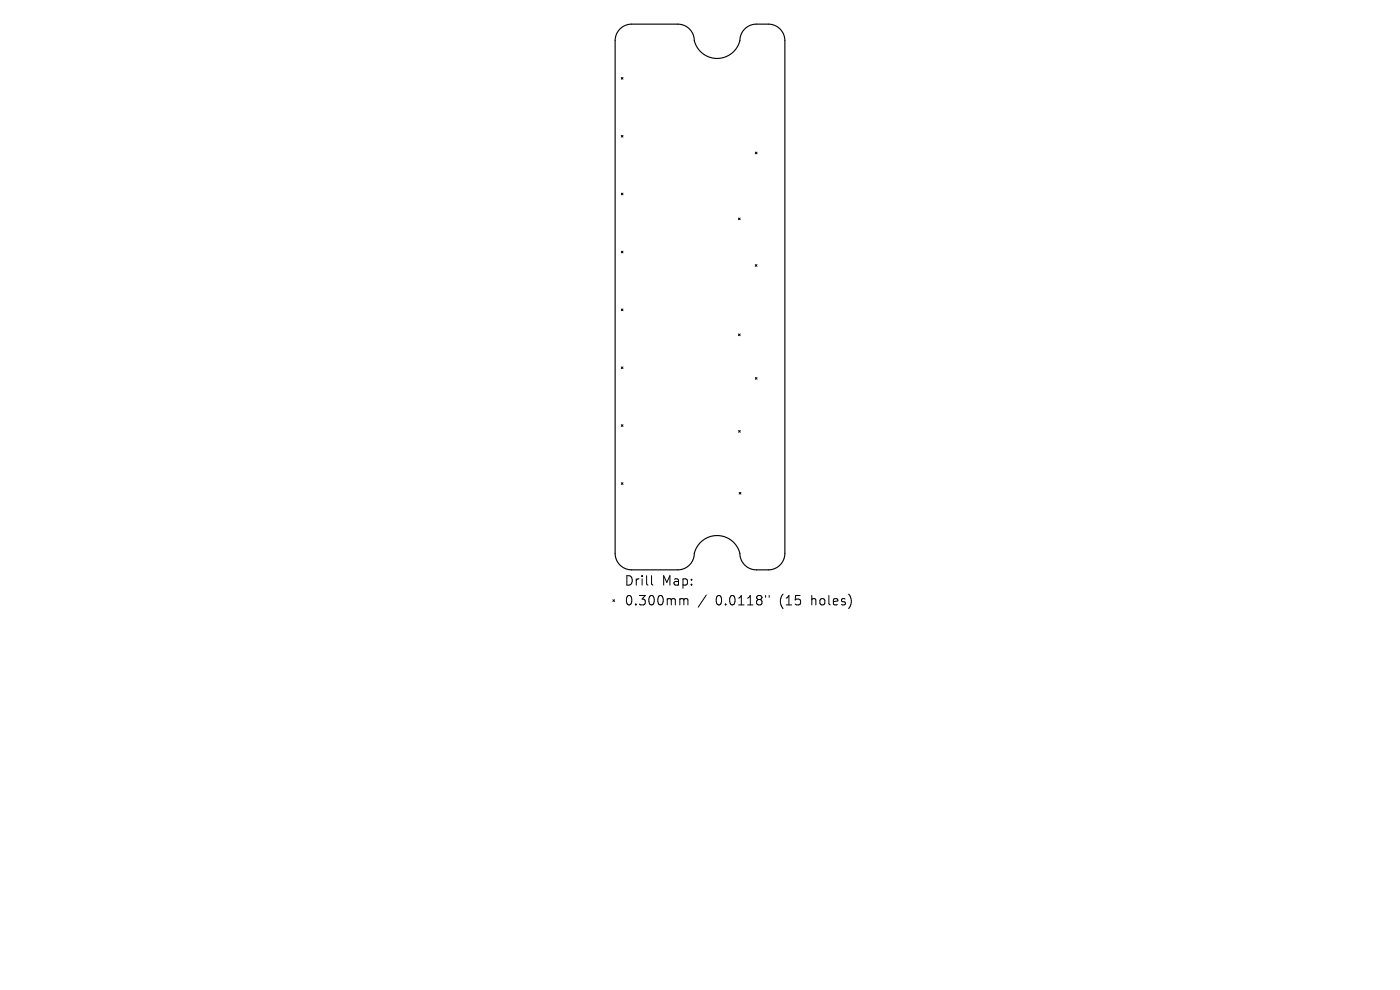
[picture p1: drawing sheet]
<svg xmlns="http://www.w3.org/2000/svg" width="297mm" height="210mm" viewBox="0 0 297 210" stroke-linecap="round" stroke-linejoin="round" font-family="sans-serif">
<defs><g id="words">
<g font-size="2.8">
<text x="132.4" y="124.5">Drill</text>
<text x="140.4" y="124.5">Map:</text>
<text x="132.4" y="128.7">0.300mm</text>
<text x="151.8" y="128.7">0.0118&quot;</text>
<text x="165.5" y="128.7">(15</text>
<text x="172.4" y="128.7">holes)</text>
</g>
</g></defs>
<path d="M131.5 6.1a3.5 3.5 0 0 1 2.5-1h9.8a3.5 3.5 0 0 1 3.5 3.5 5 5 0 0 0 5.3 3.8 5 5 0 0 0 4.5-4.7 3.5 3.5 0 0 1 3.4-2.6h2.5a3.5 3.5 0 0 1 3.5 3.5v108.8a3.5 3.5 0 0 1-3.5 3.5h-2.5a3.5 3.5 0 0 1-3.5-3.5 5 5 0 0 0-5.3-3.8 5 5 0 0 0-4.5 4.7 3.5 3.5 0 0 1-3.4 2.6h-9.8a3.5 3.5 0 0 1-3.5-3.5v-108.8a3.5 3.5 0 0 1 1-2.5z" fill="none" stroke="#000" stroke-width=".24"/>
<g fill="none" stroke="#000" stroke-width=".21">
<path d="M131.8 16.4l.4 .4M132.2 16.4l-.4 .4M131.8 28.7l.4 .4M132.2 28.7l-.4 .4M160.2 32.3l.4 .3M160.6 32.3l-.4 .3M131.8 41l.4 .3M131.8 53.3l.4 .4M132.2 41l-.4 .3M132.2 53.3l-.4 .4M156.7 46.3l.3 .3M157 46.3l-.3 .3"/>
<path d="M160.2 56.1l.4 .4M160.6 56.1l-.4 .4M131.8 65.5l.4 .4M131.8 77.8l.4 .4M132.2 65.5l-.4 .4M132.2 77.8l-.4 .4M156.7 70.8l.3 .4M157 70.8l-.3 .4M131.8 90.1l.4 .4M132.2 90.1l-.4 .4M156.7 91.3l.3 .4M157 91.3l-.3 .4"/>
<path d="M160.2 80.1l.4 .3M160.6 80.1l-.4 .3M131.8 102.4l.4 .4M132.2 102.4l-.4 .4M156.8 104.4l.4 .4M157.2 104.4l-.4 .4M130 127.2l.4 .4M130.4 127.2l-.4 .4M138.2 122.1v1.7l.3 .3M144.5 127l.5 .1 .1 .2M145.1 127.3l.3-.3 .4 .1 .1 1.2M145.1 127.3v1"/>
<path d="M149.8 126.2l-1.7 2.6M162.4 126.3v.4M163.2 126.3v.4"/>
</g>
<use href="#words"/>
</svg>
